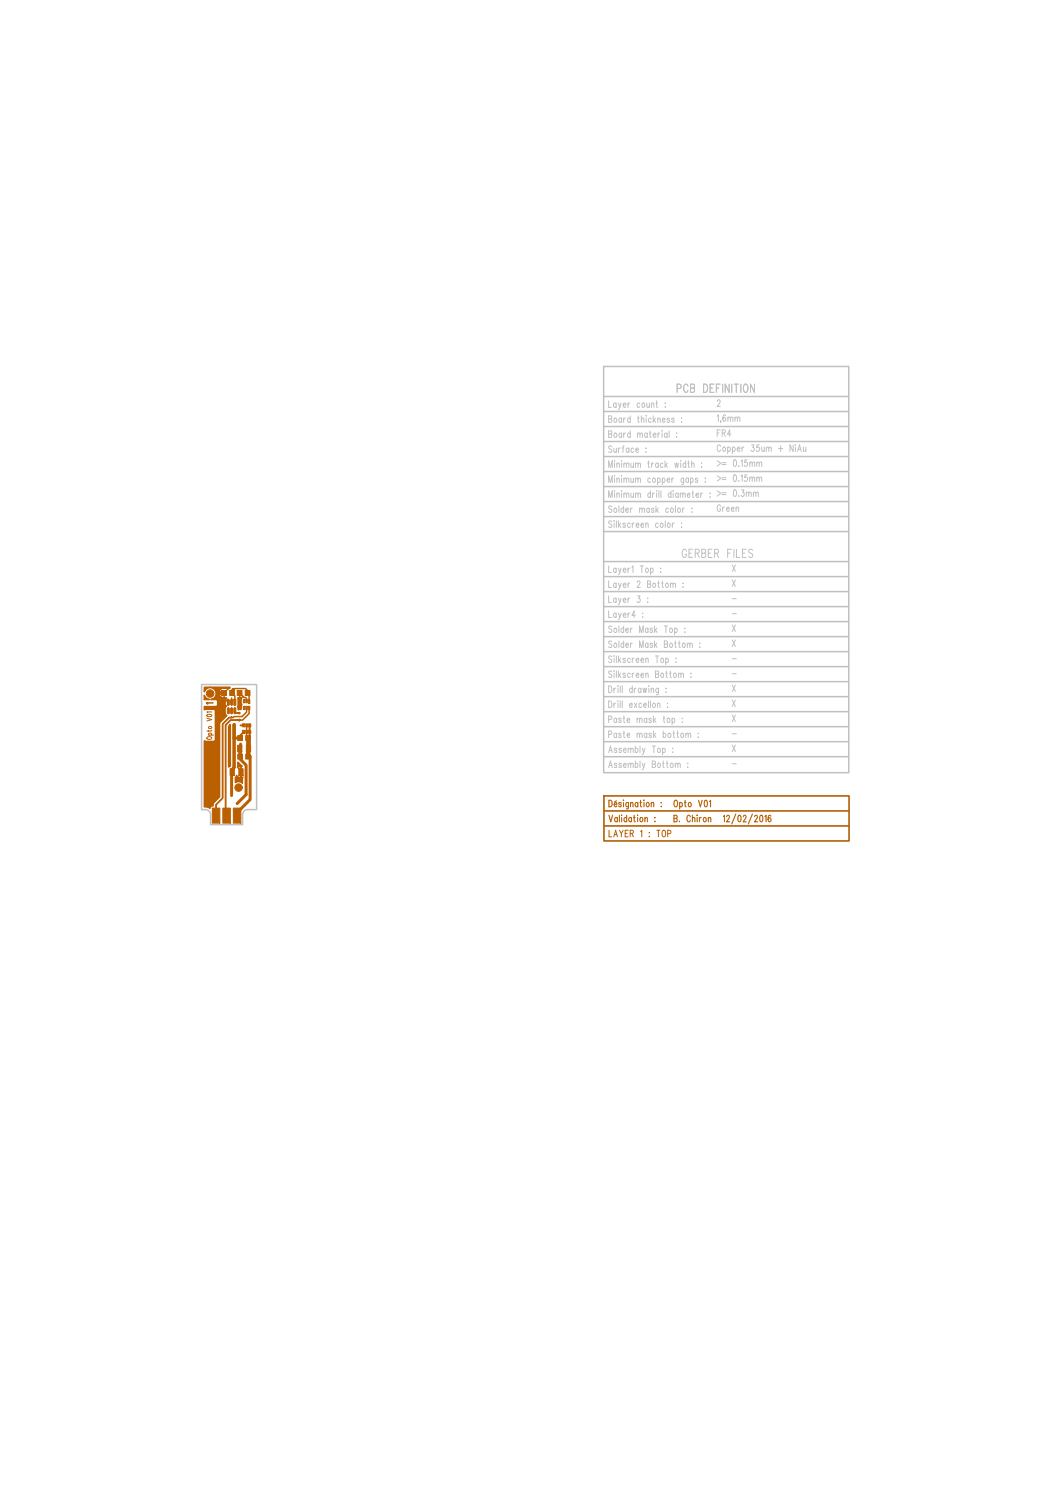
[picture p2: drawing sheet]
<svg xmlns="http://www.w3.org/2000/svg" width="210mm" height="297mm" viewBox="0 0 210 297" stroke-linecap="round" stroke-linejoin="round" font-family="sans-serif">
<defs><g id="words">
<text font-size="3.7" fill="#bb6000" x="45" y="142.2">U2</text>
<text font-size="2.7" fill="#bb6000" x="48.4" y="146.9">U3</text>
<g font-size="2.5" fill="#c0c0c0">
<text x="135.4" y="78.4">PCB DEFINITION</text>
<text x="136.4" y="111.4">GERBER FILES</text>
</g>
<text font-size="2.3" fill="#bb6000" x="48.4" y="141.6">U1</text>
<g font-size="2" fill="#c0c0c0">
<text x="121.7" y="81.4">Layer count :</text>
<text x="143.4" y="81.2">2</text>
<text x="121.7" y="84.4">Board thickness :</text>
<text x="121.7" y="87.4">Board material :</text>
<text x="143.4" y="84.2">1,6mm</text>
<text x="143.4" y="87.2">FR4</text>
<text x="121.7" y="90.4">Surface :</text>
<text x="121.7" y="93.4">Minimum track width :</text>
<text x="143.4" y="90.2">Copper 35um + NiAu</text>
<text x="143.4" y="93.2">&gt;= 0.15mm</text>
<text x="121.7" y="96.4">Minimum copper gaps :</text>
<text x="121.7" y="99.4">Minimum drill diameter : &gt;= 0.3mm</text>
<text x="143.4" y="96.2">&gt;= 0.15mm</text>
<text x="121.7" y="102.4">Solder mask color :</text>
<text x="121.7" y="105.4">Silkscreen color :</text>
<text x="143.4" y="102.2">Green</text>
<text x="121.7" y="114.4">Layer1 Top :</text>
<text x="121.7" y="117.4">Layer 2 Bottom :</text>
<text x="146.4" y="114.2">X</text>
<text x="146.4" y="117.2">X</text>
<text x="121.7" y="120.4">Layer 3 :</text>
<text x="121.7" y="123.4">Layer4 :</text>
<text x="146.4" y="120.2">-</text>
<text x="146.4" y="123.2">-</text>
<text x="121.7" y="126.4">Solder Mask Top :</text>
<text x="121.7" y="129.4">Solder Mask Bottom :</text>
<text x="146.4" y="126.2">X</text>
<text x="146.4" y="129.2">X</text>
<text x="121.7" y="132.4">Silkscreen Top :</text>
<text x="121.7" y="135.4">Silkscreen Bottom :</text>
<text x="146.4" y="132.2">-</text>
<text x="146.4" y="135.2">-</text>
<text x="121.7" y="138.4">Drill drawing :</text>
<text x="121.7" y="141.4">Drill excellon :</text>
<text x="146.4" y="138.2">X</text>
<text x="146.4" y="141.2">X</text>
<text x="121.7" y="144.4">Paste mask top :</text>
<text x="121.7" y="147.4">Paste mask bottom :</text>
<text x="146.4" y="144.2">X</text>
<text x="146.4" y="147.2">-</text>
<text x="121.7" y="150.4">Assembly Top :</text>
<text x="121.7" y="153.4">Assembly Bottom :</text>
<text x="146.4" y="150.2">X</text>
<text x="146.4" y="153.2">-</text>
</g>
<g font-size="2" fill="#bb6000">
<text x="42.6" y="140.7" transform="rotate(-90 42.6 140.7)">1</text>
<text x="121.7" y="161.3">Désignation :</text>
<text x="134.7" y="161.3">Opto V01</text>
<text x="121.7" y="164.3">Validation :</text>
<text x="121.8" y="167.3">LAYER 1 : TOP</text>
<text x="134.7" y="164.3">B. Chiron 12/02/2016</text>
</g>
<text font-size="1.8" fill="#bb6000" x="45.9" y="155">C1</text>
<text font-size="1.5" fill="#bb6000" x="42.3" y="147.8" transform="rotate(-90 42.3 147.8)">Opto V01</text>
<g font-size="1.1" fill="#bb6000">
<text x="45.2" y="139.1" transform="rotate(-90 45.2 139.1)">C3x2</text>
<text x="46.8" y="139.1" transform="rotate(-90 46.8 139.1)">C3x1</text>
<text x="48.3" y="139.1" transform="rotate(-90 48.3 139.1)">C2x2</text>
<text x="50" y="148.1" transform="rotate(-90 50 148.1)">C5x2</text>
<text x="48.4" y="151.8" transform="rotate(-90 48.4 151.8)">C4x1 R1x1</text>
</g>
<text font-size="1" fill="#bb6000" x="48.5" y="155.1" transform="rotate(-90 48.5 155.1)">C1x2</text>
</g></defs>
<g fill="none" stroke="#c0c0c0" stroke-width=".3">
<path d="M120.7 73.3h49v81.2h-49zM120.7 79.3h49M120.7 82.3h49M120.7 85.3h49M120.7 88.3h49M120.7 91.3h49M120.7 94.3h49M120.7 97.3h49M120.7 112.3h49M120.7 115.3h49M120.7 118.3h49M120.7 100.3h49"/>
<path d="M120.7 103.3h49M120.7 106.3h49M40.3 136.8h11v25h-1.8a1 1 0 0 0-1 1v2h-6.4v-2a1 1 0 0 0-1-1h-.8zM120.7 121.3h49M120.7 124.3h49M120.7 127.3h49M120.7 130.3h49M120.7 133.3h49M120.7 136.3h49M120.7 139.3h49M120.7 142.3h49M120.7 145.3h49"/>
<path d="M120.7 148.3h49M120.7 151.3h49M120.7 159.1h49v9h-49zM120.7 162.1h49M120.7 165.1h49"/>
</g>
<g fill="#bb6000" stroke="#bb6000" stroke-width=".3">
<path d="M47.4 143.9l.5-.1-.4 .1 .4 .1z"/>
<path d="M40.8 139v.8h1.1a1.2 1.2 0 0 1-1.1-.8zM40.8 137.4v.9a1.2 1.2 0 0 1 2.1-.4 1.2 1.2 0 0 1-.8 1.9l1.2 .1 .2 .3v.7l-.3 .3h-2.4v.7l.3-.1h1.6l.4 .3-.1 5.9-.3 .2h-1.6l-.3-.1v13.2l1.2 .2a.48 .48 0 0 1 .6-.4l.1-.6 1.2-1.2v-14.6l.2-.4 1.2-1.2-.3-.4v-1.2a.47 .47 0 0 0 0-.7v-1l.2-.3h-.9l-.4-.2v-1.3l.2-.4a1.71 1.71 0 0 1 1.5 .1l.4-.3zM46 144.8l-.3 .4v8.1l.3-.2zM47.5 139.5l.1 1.5-.1 .3 .1 .6 .6-.1v-.6a.45 .45 0 0 0 0-.7v-.7l.2-.3zM47.5 152.3v1l.9-.1zM47.3 155l-.3 .4v1a1.2 1.2 0 0 1 1.4 .1v-1l-.9-.1z"/>
<path d="M42.2 158.8l.3 .1-.3 .1 .5-.1zM42.6 158.9l.5 .1-.4-.1 .4-.1z"/>
<path d="M43.2 158.3l-.1 .5 .1-.3 .1 .3zM43.1 157.9l.1 .5 .1-.5-.1 .4z"/>
</g>
<g fill="none" stroke="#bb6000" stroke-width=".2">
<path d="M43.7 138.5h.1M41.8 157.8h.1M41.8 158.9h.1M42.1 158.1h.1M42.1 157.5h.1M42.1 159.2h.1M42.1 158.6h.1M42.4 157.8h.1M42.4 158.9h.1M42.9 157.8h.1M42.9 158.9h.1M43.2 158.1h.1"/>
<path d="M43.2 157.5h.1M43.2 159.2h.1M43.2 158.6h.1M43.5 157.8h.1M43.5 158.9h.1M45.6 152.2h.1M45.9 152.5h.1M45.9 151.9h.1M48.2 155.6h.1M48.2 153h.1"/>
</g>
<path d="M46.6 137.8l.2-.2h2.3l.4 .4v.5l.3 .4v1.3M47.9 138.5l.9 .9h.3l.2 .2v.6M43.2 157.8v1.1h-1.1M46.3 153.9l.1 .4M49.3 141.5v.8l-.9 .9h-1.6l-.2 .2h-.8l-1.3 1.3v14.8l-1.3 1.3v2.2M49.8 141.5v1.1l-1.3 1.3h-2.4l-1 1v18.1h.2M120.7 159.1h49v9h-49zM120.7 162.1h49M120.7 165.1h49" fill="none" stroke="#bb6000" stroke-width=".3"/>
<path d="M49.7 147.4l-.1 3.8" fill="none" stroke="#bb6000" stroke-width=".8"/>
<path d="M46.8 147.5v5.9l-.5 .5v5.1M46.8 144.8v2.7M46.8 147.5h1.2M48 151.2v.5l1.2 1.2v5.9l-1.8 1.8M49.6 151.2l.4-.1v8.7l-2.6 2.6v.6" fill="none" stroke="#bb6000" stroke-width=".6"/>
<g fill="#bb6000" stroke="#bb6000" stroke-width=".2">
<path d="M46.6 161.5h1.5v3h-1.5z"/>
<path d="M42.4 161.5h1.5v3h-1.5z"/>
<path d="M44.5 161.5h1.5v3h-1.5z"/>
<path d="M49 138h1v1h-1z"/>
<path d="M46 153.7h.8v1.3h-.8z"/>
<path d="M49.1 139.8h.3v.7h-.3z"/>
<path d="M48.6 139.8h.3v.7h-.3z"/>
<path d="M48.6 141.2h.3v.6h-.3z"/>
<path d="M49.1 141.2h.3v.6h-.3z"/>
<path d="M49.6 141.2h.3v.6h-.3z"/>
<path d="M48.5 146h.4v.6h-.4z"/>
<path d="M49.1 146h.4v.6h-.4z"/>
<path d="M49.7 146h.4v.6h-.4z"/>
<path d="M49.7 144.7h.4v.6h-.4z"/>
<path d="M49.1 144.7h.4v.6h-.4z"/>
<path d="M48.5 144.7h.4v.6h-.4z"/>
<path d="M49.1 150.7h1v1h-1z"/>
<path d="M49.2 149h.9v1.3h-.9z"/>
<path d="M47.5 147h1v1h-1z"/>
<circle cx="42" cy="138.6" r=".75"/>
<circle cx="47.7" cy="157.4" r=".75"/>
</g>
<use href="#words"/>
</svg>
